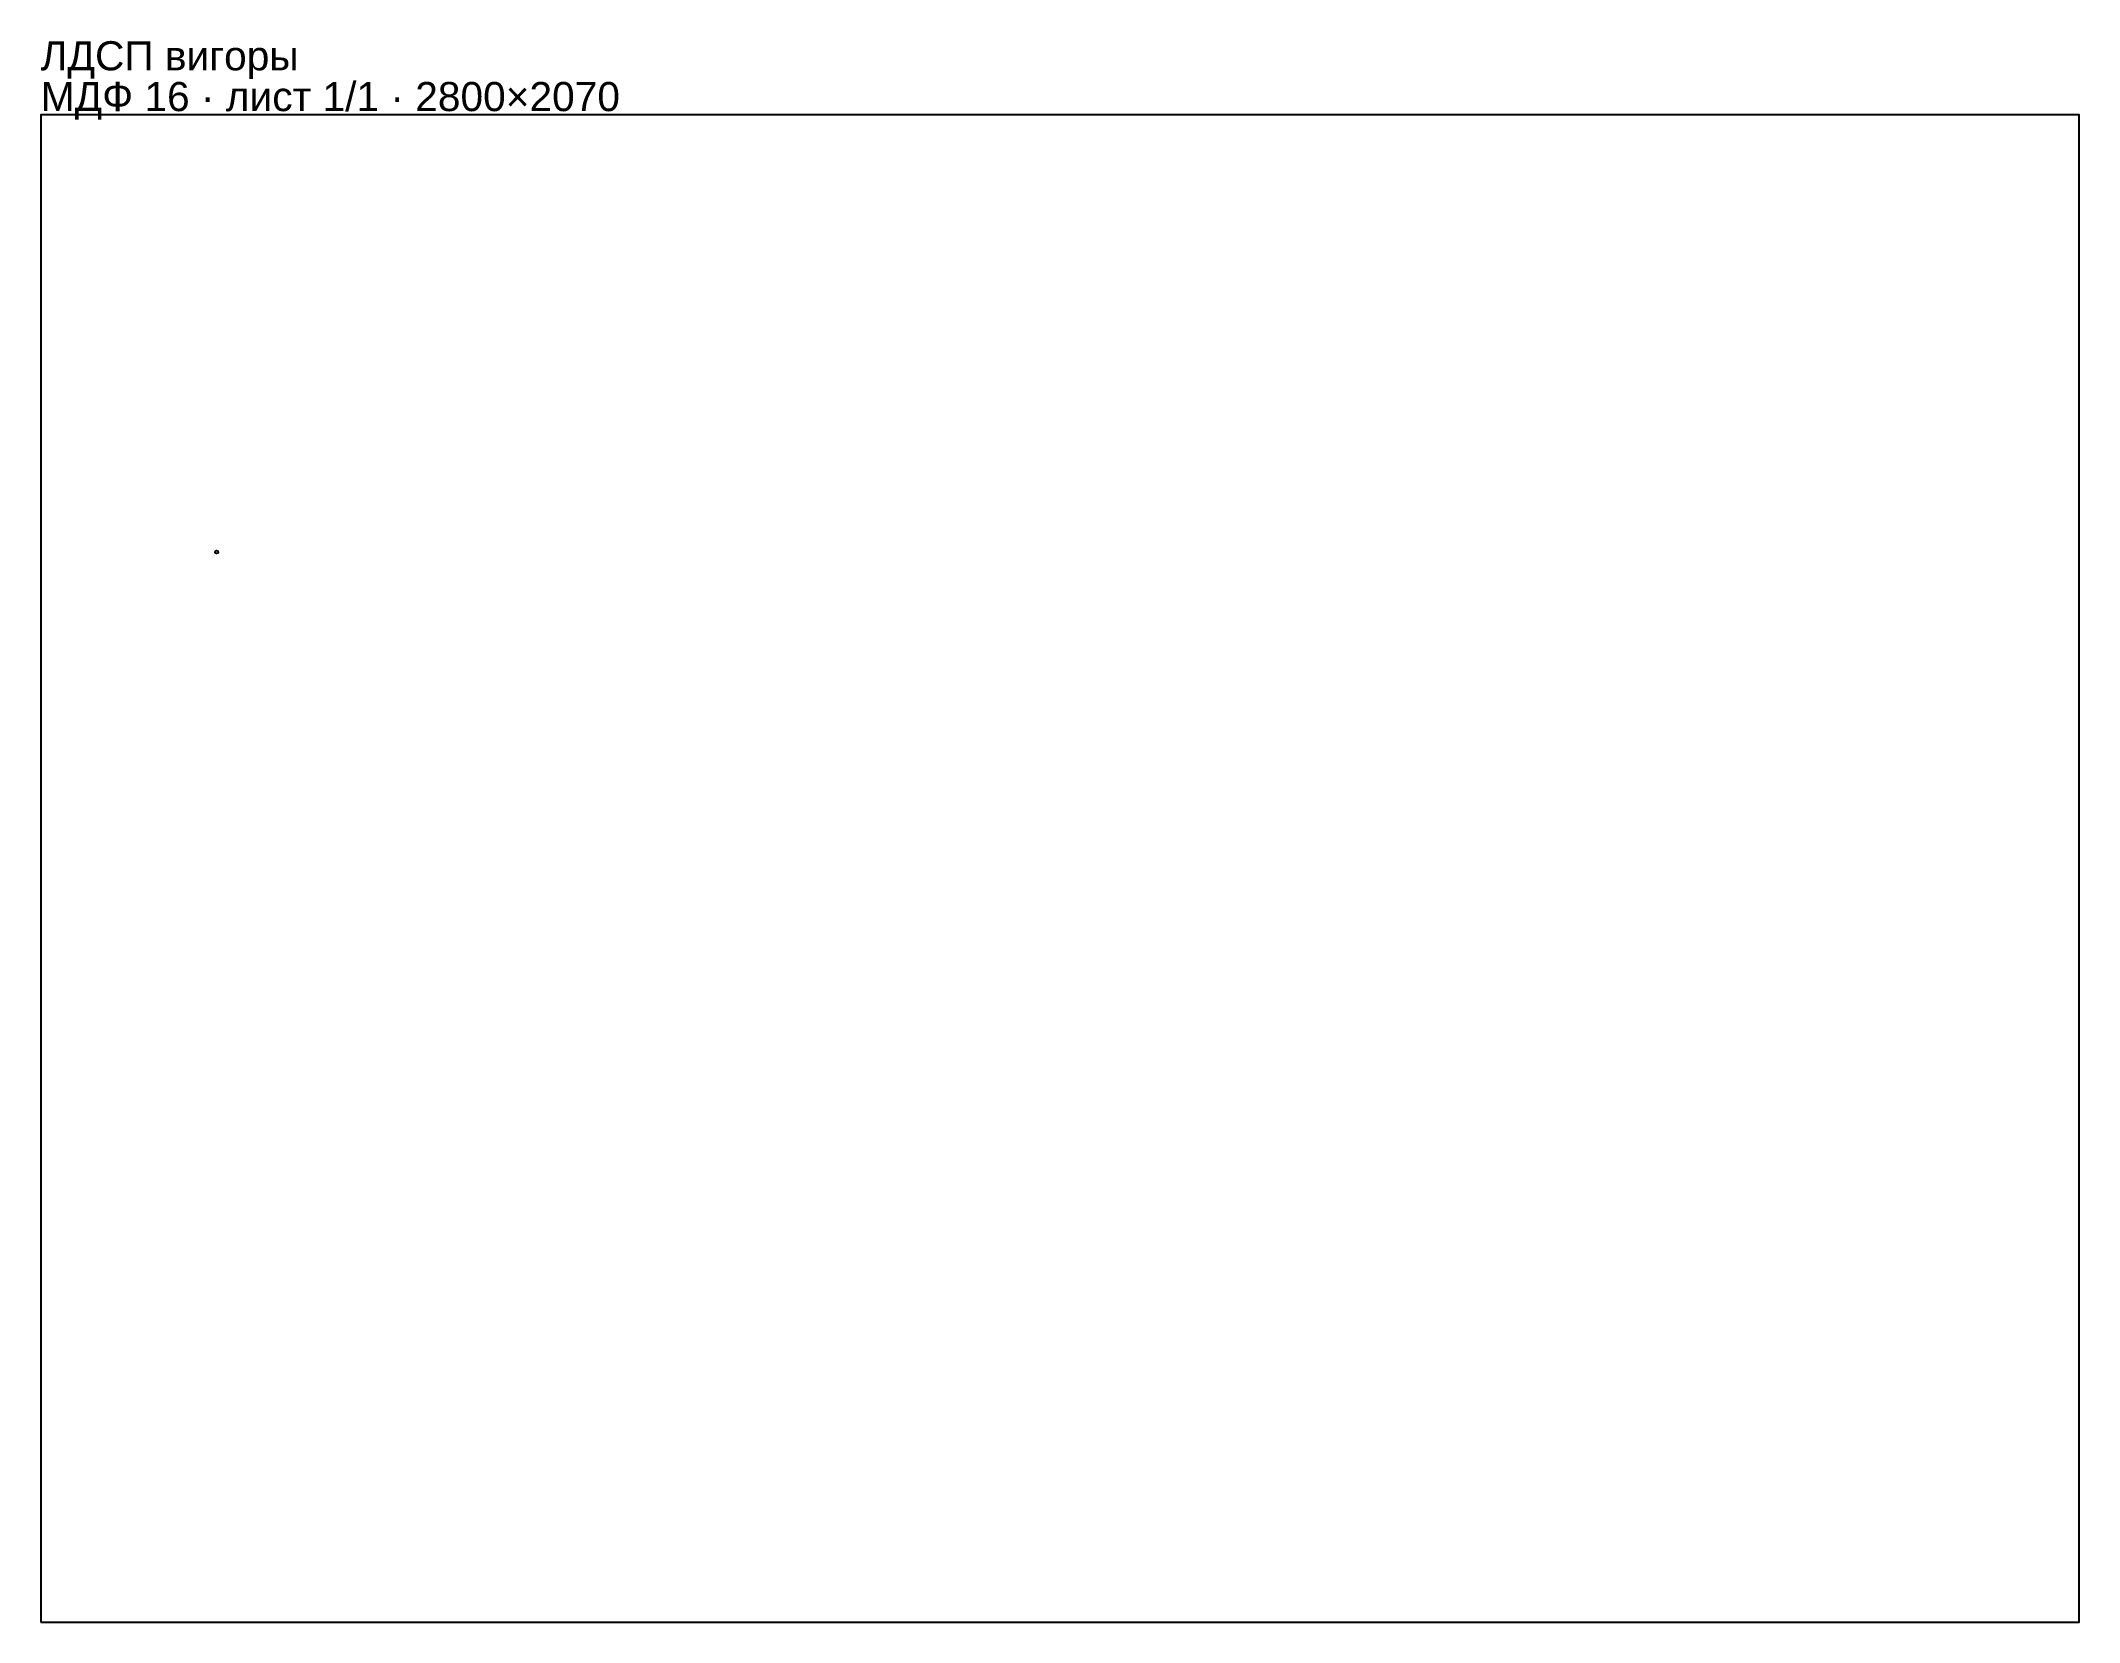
# Model space of a CAD drawing. Header units: millimetres. Extents: x 0 to 2800, y 0 to 2172.
import ezdxf

# ---------------------------------------------------------------- set-up
doc = ezdxf.new("R2010")
doc.units = ezdxf.units.MM
doc.layers.get('0').update_dxf_attribs({"linetype": 'CONTINUOUS'})
doc.layers.add('INFO', color=5, linetype='CONTINUOUS')
doc.styles.get("Standard").update_dxf_attribs({"font": 'arial.ttf'})

msp = doc.modelspace()

# ---------------------------------------------------------------- linework, layer by layer
msp.add_lwpolyline([(0, 0), (2800, 0), (2800, 2070), (0, 2070)], close=True)
msp.add_circle((241.600006, 1469.500098), 2.1)

# ---------------------------------------------------------------- texts
at = {"layer": 'INFO'}
for s, p in [('ЛДСП вигоры', (0, 2131)), ('МДФ 16 · лист 1/1 · 2800×2070', (0, 2075))]:
    msp.add_text(s, height=40, dxfattribs=at).set_placement(p)

doc.saveas('drawing.dxf')
